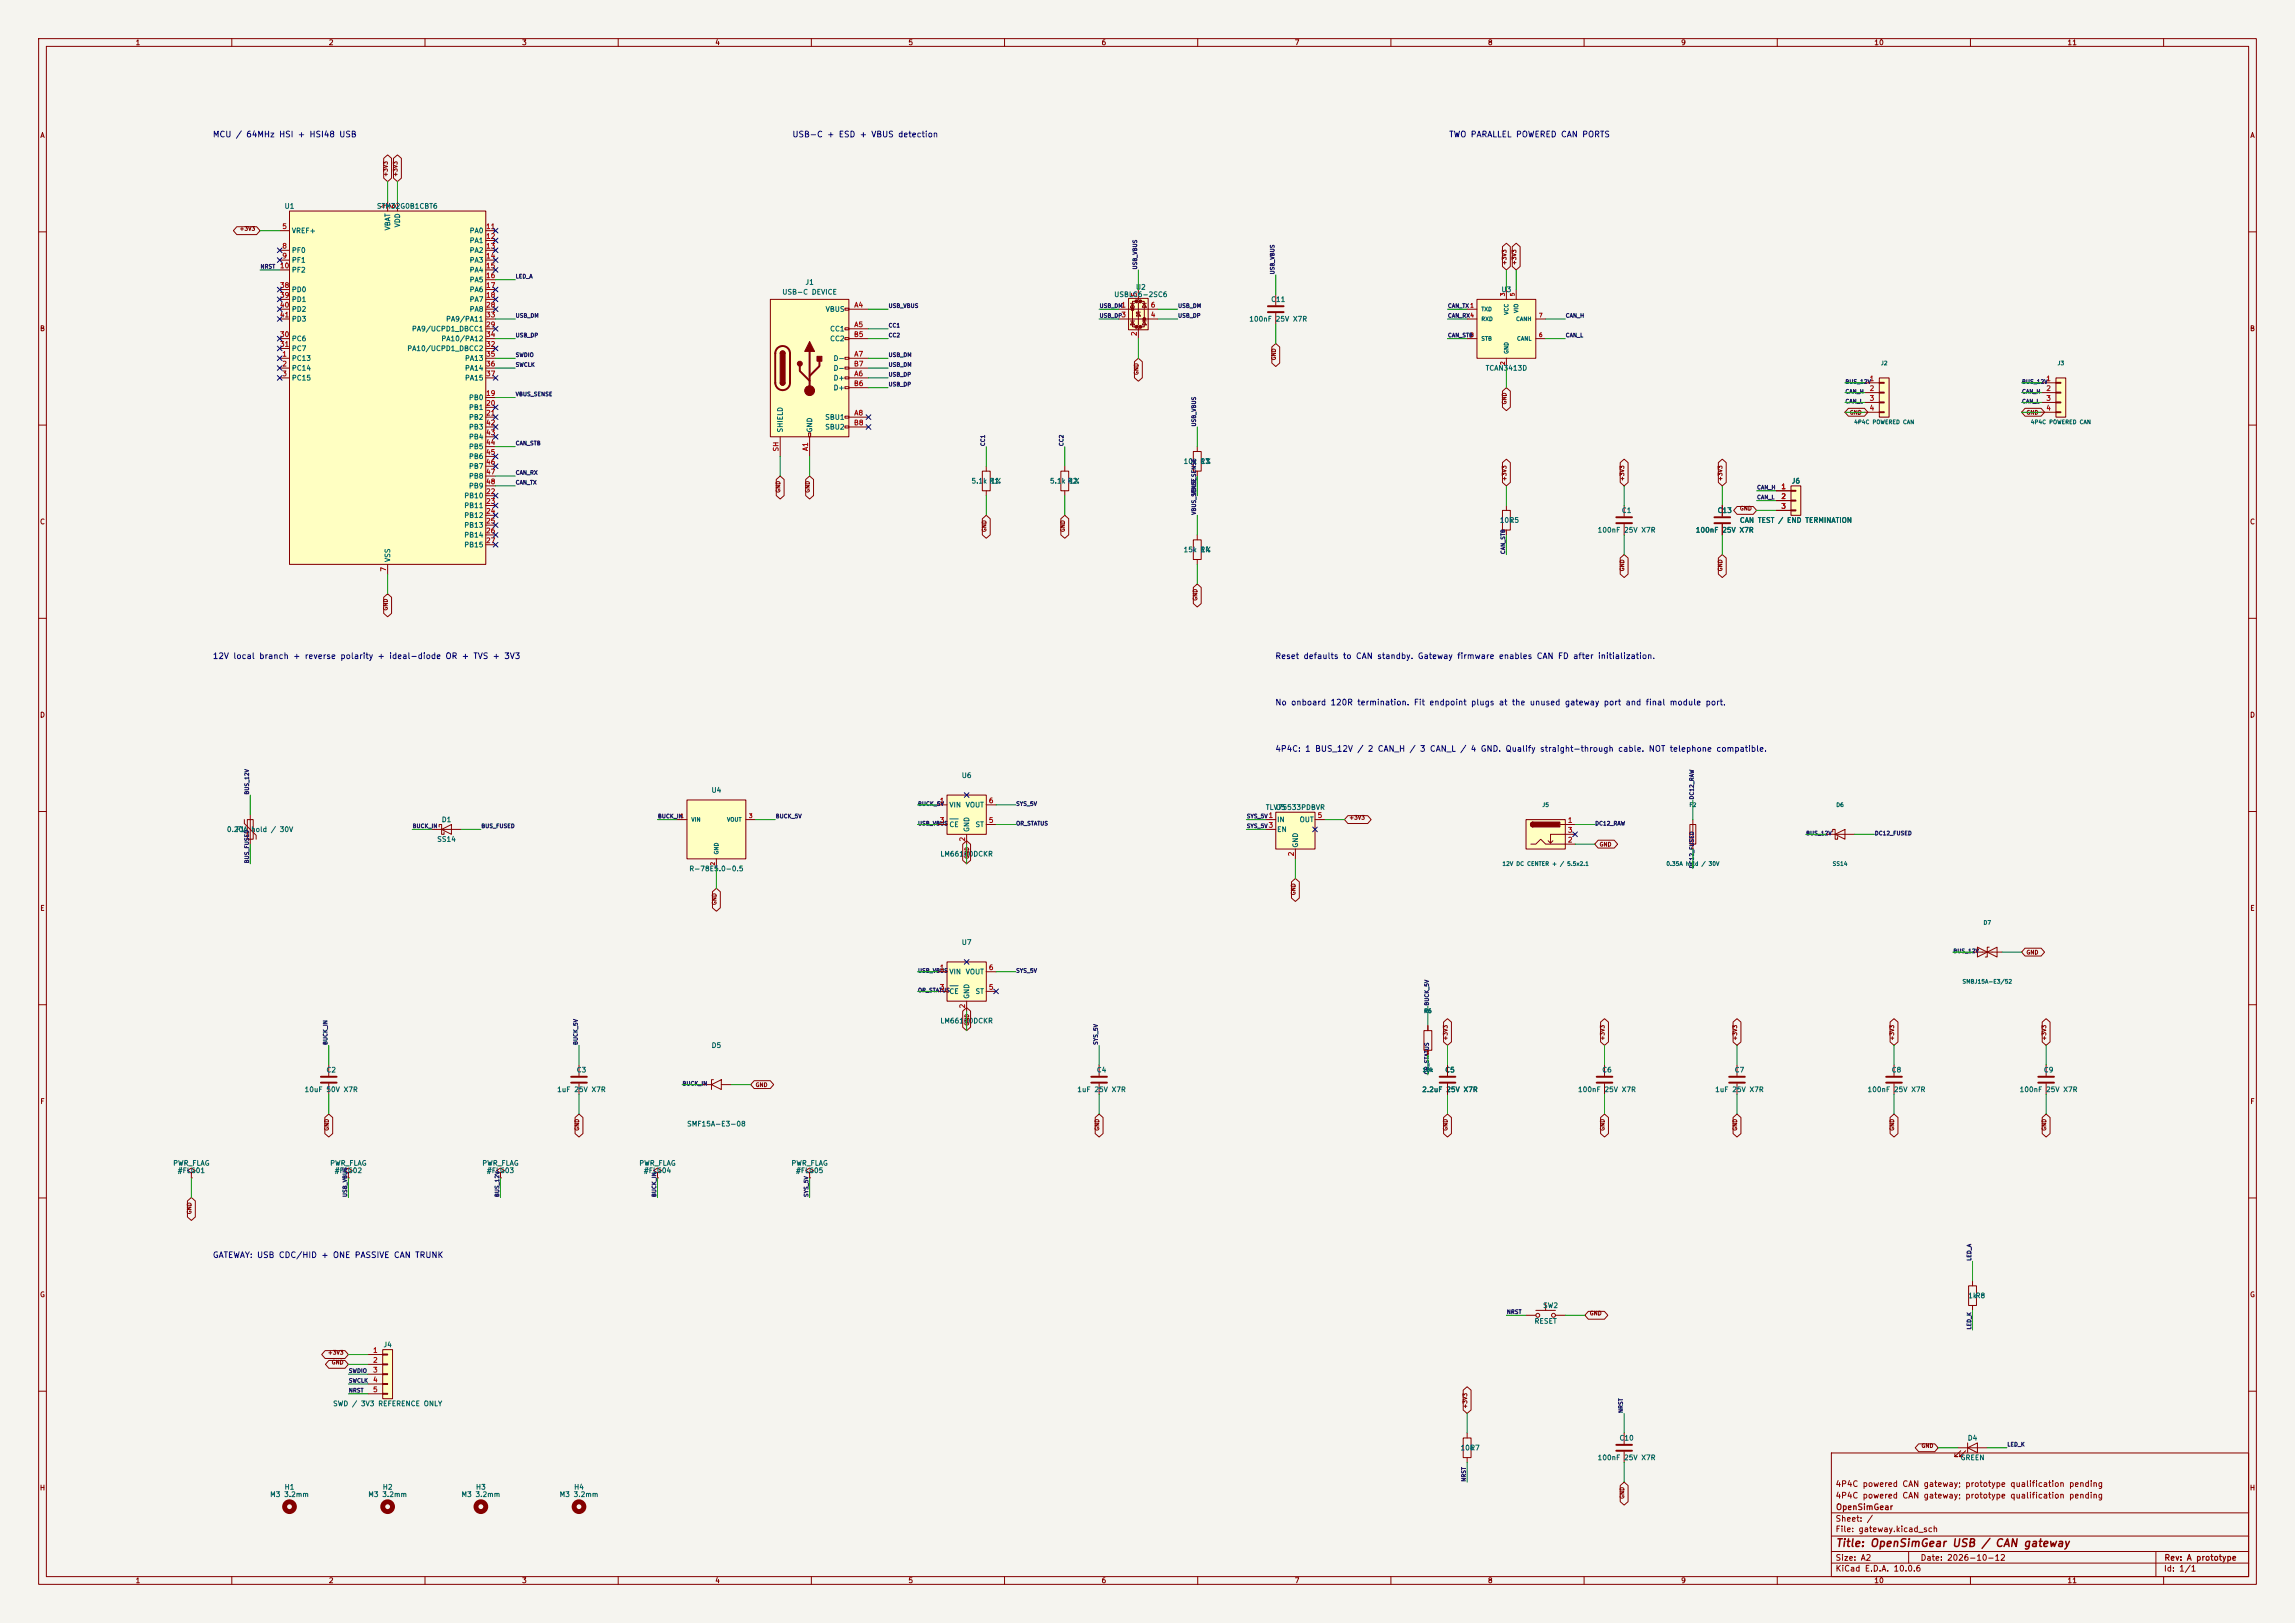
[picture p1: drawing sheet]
<svg xmlns="http://www.w3.org/2000/svg" width="594mm" height="420mm" viewBox="0 0 594 420" stroke-linecap="round" stroke-linejoin="round" font-family="sans-serif">
<defs><g id="words">
<text font-size="2" fill="#840000" x="475" y="400.8">Title: OpenSimGear USB / CAN gateway</text>
<g font-size="1.5" fill="#0000c2">
<text x="55" y="35.9">MCU / 64MHz HSI + HSI48 USB</text>
<text x="205" y="35.9">USB-C + ESD + VBUS detection</text>
<text x="375" y="35.9">TWO PARALLEL POWERED CAN PORTS</text>
<text x="55" y="170.9">12V local branch + reverse polarity + ideal-diode OR + TVS + 3V3</text>
<text x="330" y="170.9">Reset defaults to CAN standby. Gateway firmware enables CAN FD after initialization.</text>
<text x="330" y="182.9">No onboard 120R termination. Fit endpoint plugs at the unused gateway port and final module port.</text>
<text x="330" y="194.9">4P4C: 1 BUS_12V / 2 CAN_H / 3 CAN_L / 4 GND. Qualify straight-through cable. NOT telephone compatible.</text>
<text x="55" y="325.9">GATEWAY: USB CDC/HID + ONE PASSIVE CAN TRUNK</text>
</g>
<g font-size="1.5" fill="#840000">
<text x="475" y="388.1">4P4C powered CAN gateway; prototype qualification pending</text>
<text x="475" y="385.1">4P4C powered CAN gateway; prototype qualification pending</text>
<text x="475" y="394.1">Sheet: /</text>
<text x="475.1" y="391.1">OpenSimGear</text>
<text x="475" y="396.8">File: gateway.kicad_sch</text>
<text x="475" y="407">KiCad E.D.A. 10.0.6</text>
<text x="475" y="404.2">Size: A2</text>
<text x="497" y="404.2">Date: 2026-10-12</text>
<text x="560" y="407">Id: 1/1</text>
<text x="560.1" y="404.2">Rev: A prototype</text>
</g>
<g font-size="1.3" fill="#840000">
<text x="35" y="12">1</text>
<text x="85" y="12">2</text>
<text x="135" y="12">3</text>
<text x="185" y="12">4</text>
<text x="235" y="12">5</text>
<text x="285" y="12">6</text>
<text x="335" y="12">7</text>
<text x="385" y="12">8</text>
<text x="435" y="12">9</text>
<text x="485" y="12">10</text>
<text x="535" y="12">11</text>
<text x="10.3" y="36">A</text>
<text x="582.3" y="36">A</text>
<text x="10.2" y="86">B</text>
<text x="582.2" y="86">B</text>
<text x="10.2" y="136">C</text>
<text x="582.2" y="136">C</text>
<text x="10.2" y="186">D</text>
<text x="582.2" y="186">D</text>
<text x="10.3" y="236">E</text>
<text x="582.3" y="236">E</text>
<text x="10.3" y="286">F</text>
<text x="582.3" y="286">F</text>
<text x="10.2" y="336">G</text>
<text x="582.2" y="336">G</text>
<text x="10.2" y="386">H</text>
<text x="582.2" y="386">H</text>
<text x="35" y="410">1</text>
<text x="85" y="410">2</text>
<text x="135" y="410">3</text>
<text x="185" y="410">4</text>
<text x="235" y="410">5</text>
<text x="285" y="410">6</text>
<text x="335" y="410">7</text>
<text x="385" y="410">8</text>
<text x="435" y="410">9</text>
<text x="485" y="410">10</text>
<text x="535" y="410">11</text>
</g>
<g font-size="1.3" fill="#a90000">
<text x="72.9" y="59.6">5</text>
<text x="100.2" y="54.1" transform="rotate(-90 100.2 54.1)">4</text>
<text x="102.7" y="54.1" transform="rotate(-90 102.7 54.1)">6</text>
<text x="125.7" y="59.6">11</text>
<text x="72.9" y="64.6">8</text>
<text x="125.7" y="62.1">12</text>
<text x="125.7" y="64.6">13</text>
<text x="72.3" y="69.7">10</text>
<text x="72.9" y="67.2">9</text>
<text x="125.7" y="67.2">14</text>
<text x="125.7" y="69.7">15</text>
<text x="72.3" y="74.8">38</text>
<text x="72.3" y="77.3">39</text>
<text x="125.7" y="72.3">16</text>
<text x="125.7" y="74.8">17</text>
<text x="125.7" y="77.3">18</text>
<text x="294.5" y="76.9" transform="rotate(-90 294.5 76.9)">5</text>
<text x="72.3" y="79.9">40</text>
<text x="72.3" y="82.4">41</text>
<text x="125.7" y="79.9">28</text>
<text x="125.7" y="82.4">33</text>
<text x="221" y="79.9">A4</text>
<text x="290.1" y="79.9">1</text>
<text x="290.1" y="82.4">3</text>
<text x="297.7" y="82.4">4</text>
<text x="297.7" y="79.9">6</text>
<text x="72.3" y="87.5">30</text>
<text x="125.7" y="85">29</text>
<text x="125.7" y="87.5">34</text>
<text x="220.9" y="87.5">B5</text>
<text x="221" y="85">A5</text>
<text x="294.5" y="87.1" transform="rotate(-90 294.5 87.1)">2</text>
<text x="72.3" y="90">31</text>
<text x="72.9" y="92.6">1</text>
<text x="72.9" y="95.1">2</text>
<text x="125.7" y="90">32</text>
<text x="125.7" y="92.6">35</text>
<text x="125.7" y="95.1">36</text>
<text x="220.9" y="95.1">B7</text>
<text x="221" y="92.6">A7</text>
<text x="72.9" y="97.7">3</text>
<text x="125.7" y="97.7">37</text>
<text x="220.9" y="100.2">B6</text>
<text x="221" y="97.7">A6</text>
<text x="483.8" y="98.9">1</text>
<text x="483.8" y="101.5">2</text>
<text x="529.5" y="98.9">1</text>
<text x="529.5" y="101.5">2</text>
<text x="125.7" y="102.7">19</text>
<text x="125.7" y="105.3">20</text>
<text x="125.7" y="107.8">21</text>
<text x="221" y="107.8">A8</text>
<text x="483.8" y="104">3</text>
<text x="483.8" y="106.5">4</text>
<text x="529.5" y="104">3</text>
<text x="529.5" y="106.5">4</text>
<text x="125.7" y="110.4">42</text>
<text x="125.7" y="112.9">43</text>
<text x="220.9" y="110.4">B8</text>
<text x="125.7" y="115.4">44</text>
<text x="125.7" y="118">45</text>
<text x="201.8" y="117" transform="rotate(-90 201.8 117)">SH</text>
<text x="209.4" y="116.8" transform="rotate(-90 209.4 116.8)">A1</text>
<text x="125.7" y="120.5">46</text>
<text x="125.7" y="123.1">47</text>
<text x="125.7" y="125.6">48</text>
<text x="125.7" y="128.1">22</text>
<text x="125.7" y="130.7">23</text>
<text x="460.9" y="126.9">1</text>
<text x="460.9" y="129.4">2</text>
<text x="460.9" y="131.9">3</text>
<text x="125.7" y="133.2">24</text>
<text x="125.7" y="135.8">25</text>
<text x="125.7" y="138.3">26</text>
<text x="125.7" y="140.8">27</text>
<text x="100.2" y="148.1" transform="rotate(-90 100.2 148.1)">7</text>
<text x="243.1" y="208.1">1</text>
<text x="255.8" y="208.1">6</text>
<text x="243.1" y="213.2">3</text>
<text x="255.8" y="213.2">5</text>
<text x="328.2" y="212">1</text>
<text x="328.2" y="214.5">3</text>
<text x="340.9" y="212">5</text>
<text x="405.7" y="213.2">1</text>
<text x="405.7" y="215.8">3</text>
<text x="250.1" y="217.9" transform="rotate(-90 250.1 217.9)">2</text>
<text x="335.1" y="221.7" transform="rotate(-90 335.1 221.7)">2</text>
<text x="405.7" y="218.3">2</text>
<text x="243.1" y="251.3">1</text>
<text x="255.8" y="251.3">6</text>
<text x="243.1" y="256.4">3</text>
<text x="255.8" y="256.4">5</text>
<text x="250.1" y="261.1" transform="rotate(-90 250.1 261.1)">2</text>
<text x="96.4" y="350.4">1</text>
<text x="96.4" y="352.9">2</text>
<text x="96.4" y="355.5">3</text>
<text x="96.4" y="358">4</text>
<text x="96.4" y="360.5">5</text>
</g>
<g font-size="1.3" fill="#006464">
<text x="73.5" y="54.3">U1</text>
<text x="97.4" y="54.3">STM32G0B1CBT6</text>
<text x="101.3" y="59.8" transform="rotate(-90 101.3 59.8)">VBAT</text>
<text x="103.8" y="59" transform="rotate(-90 103.8 59)">VDD</text>
<text x="75.4" y="60.7">VREF+</text>
<text x="75.4" y="65.7">PF0</text>
<text x="121.4" y="60.7">PA0</text>
<text x="121.4" y="63.2">PA1</text>
<text x="121.4" y="65.7">PA2</text>
<text x="75.4" y="68.3">PF1</text>
<text x="75.4" y="70.8">PF2</text>
<text x="121.4" y="68.3">PA3</text>
<text x="121.4" y="70.8">PA4</text>
<text x="75.4" y="75.9">PD0</text>
<text x="121.4" y="73.4">PA5</text>
<text x="121.4" y="75.9">PA6</text>
<text x="202.3" y="76.5">USB-C DEVICE</text>
<text x="208.3" y="74">J1</text>
<text x="288.3" y="77.2">USBLC6-2SC6</text>
<text x="293.9" y="75.3">U2</text>
<text x="388.5" y="75.9">U3</text>
<text x="75.4" y="78.4">PD1</text>
<text x="75.4" y="81">PD2</text>
<text x="75.4" y="83.5">PD3</text>
<text x="115.3" y="83.5">PA9/PA11</text>
<text x="121.4" y="78.4">PA7</text>
<text x="121.4" y="81">PA8</text>
<text x="213.6" y="81">VBUS</text>
<text x="323.2" y="83.5">100nF 25V X7R</text>
<text x="328.9" y="78.4">C11</text>
<text x="75.4" y="88.6">PC6</text>
<text x="106.5" y="86.1">PA9/UCPD1_DBCC1</text>
<text x="114.1" y="88.6">PA10/PA12</text>
<text x="214.7" y="86.1">CC1</text>
<text x="214.7" y="88.6">CC2</text>
<text x="75.4" y="93.7">PC13</text>
<text x="75.4" y="91.1">PC7</text>
<text x="105.3" y="91.1">PA10/UCPD1_DBCC2</text>
<text x="120.2" y="93.7">PA13</text>
<text x="215.6" y="93.7">D-</text>
<text x="75.4" y="96.2">PC14</text>
<text x="75.4" y="98.8">PC15</text>
<text x="120.2" y="96.2">PA14</text>
<text x="120.2" y="98.8">PA15</text>
<text x="215.6" y="98.8">D+</text>
<text x="215.6" y="101.3">D+</text>
<text x="215.6" y="96.2">D-</text>
<text x="384.4" y="96.2">TCAN3413D</text>
<text x="121.2" y="103.8">PB0</text>
<text x="121.2" y="106.4">PB1</text>
<text x="121.2" y="108.9">PB2</text>
<text x="121.2" y="111.5">PB3</text>
<text x="121.2" y="114">PB4</text>
<text x="202.9" y="112" transform="rotate(-90 202.9 112)">SHIELD</text>
<text x="210.5" y="112" transform="rotate(-90 210.5 112)">GND</text>
<text x="213.4" y="108.9">SBU1</text>
<text x="213.4" y="111.5">SBU2</text>
<text x="121.2" y="116.5">PB5</text>
<text x="121.2" y="119.1">PB6</text>
<text x="121.2" y="121.6">PB7</text>
<text x="121.2" y="124.2">PB8</text>
<text x="251.3" y="125.4">5.1k R1</text>
<text x="256.3" y="125.4">1%</text>
<text x="271.6" y="125.4">5.1k R2</text>
<text x="276.6" y="125.4">1%</text>
<text x="306.2" y="120.3">10k R3</text>
<text x="310.6" y="120.3">1%</text>
<text x="463.6" y="125.4">J6</text>
<text x="120" y="129.2">PB10</text>
<text x="120" y="131.8">PB11</text>
<text x="121.2" y="126.7">PB9</text>
<text x="120" y="134.3">PB12</text>
<text x="120" y="136.9">PB13</text>
<text x="388" y="135.6">10k</text>
<text x="390.6" y="135.6">R5</text>
<text x="419.6" y="133">C1</text>
<text x="444.4" y="133">C13</text>
<text x="450.2" y="135.6">CAN TEST / END TERMINATION</text>
<text x="120" y="139.4">PB14</text>
<text x="120" y="141.9">PB15</text>
<text x="306.2" y="143.2">15k R4</text>
<text x="310.6" y="143.2">1%</text>
<text x="413.4" y="138.1">100nF 25V X7R</text>
<text x="438.8" y="138.1">100nF 25V X7R</text>
<text x="101.3" y="145.6" transform="rotate(-90 101.3 145.6)">VSS</text>
<text x="248.8" y="201.6">U6</text>
<text x="184" y="205.4">U4</text>
<text x="245.6" y="209.2">VIN</text>
<text x="249.8" y="209.2">VOUT</text>
<text x="327.5" y="209.9">TLV75533PDBVR</text>
<text x="330.1" y="209.9">U5</text>
<text x="58.6" y="215.6">0.20A</text>
<text x="61" y="215.6">F1</text>
<text x="64.9" y="215.6">hold / 30V</text>
<text x="114.2" y="213.1">D1</text>
<text x="245.6" y="214.3">CE</text>
<text x="251.2" y="215.4" transform="rotate(-90 251.2 215.4)">GND</text>
<text x="252.4" y="214.3">ST</text>
<text x="330.4" y="213.1">IN</text>
<text x="330.4" y="215.6">EN</text>
<text x="336.3" y="213.1">OUT</text>
<text x="113" y="218.1">SS14</text>
<text x="243.3" y="221.9">LM66100DCKR</text>
<text x="336.2" y="219.5" transform="rotate(-90 336.2 219.5)">GND</text>
<text x="178.3" y="225.8">R-78E5.0-0.5</text>
<text x="248.8" y="244.8">U7</text>
<text x="245.6" y="252.4">VIN</text>
<text x="245.6" y="257.5">CE</text>
<text x="249.8" y="252.4">VOUT</text>
<text x="252.4" y="257.5">ST</text>
<text x="251.2" y="258.6" transform="rotate(-90 251.2 258.6)">GND</text>
<text x="243.3" y="265.1">LM66100DCKR</text>
<text x="184.1" y="271.5">D5</text>
<text x="84.4" y="277.8">C2</text>
<text x="149.1" y="277.8">C3</text>
<text x="283.7" y="277.8">C4</text>
<text x="373.9" y="277.8">C5</text>
<text x="414.6" y="277.8">C6</text>
<text x="448.8" y="277.8">C7</text>
<text x="489.5" y="277.8">C8</text>
<text x="528.9" y="277.8">C9</text>
<text x="78.7" y="282.9">10uF 50V X7R</text>
<text x="144.1" y="282.9">1uF 25V X7R</text>
<text x="278.7" y="282.9">1uF 25V X7R</text>
<text x="368" y="282.9">2.2uF 25V X7R</text>
<text x="408.3" y="282.9">100nF 25V X7R</text>
<text x="443.8" y="282.9">1uF 25V X7R</text>
<text x="483.2" y="282.9">100nF 25V X7R</text>
<text x="522.6" y="282.9">100nF 25V X7R</text>
<text x="177.7" y="291.8">SMF15A-E3-08</text>
<text x="44.7" y="302">PWR_FLAG</text>
<text x="45.9" y="303.9">#FLG01</text>
<text x="85.3" y="302">PWR_FLAG</text>
<text x="86.5" y="303.9">#FLG02</text>
<text x="124.7" y="302">PWR_FLAG</text>
<text x="125.9" y="303.9">#FLG03</text>
<text x="165.3" y="302">PWR_FLAG</text>
<text x="166.5" y="303.9">#FLG04</text>
<text x="204.7" y="302">PWR_FLAG</text>
<text x="205.9" y="303.9">#FLG05</text>
<text x="399.3" y="338.8">SW2</text>
<text x="509.3" y="336.2">1kR8</text>
<text x="397.1" y="342.8">RESET</text>
<text x="99.1" y="348.9">J4</text>
<text x="86.1" y="364.2">SWD / 3V3 REFERENCE ONLY</text>
<text x="377.9" y="375.6">10k</text>
<text x="380.4" y="375.6">R7</text>
<text x="419" y="373.1">C10</text>
<text x="509.2" y="373.1">D4</text>
<text x="413.4" y="378.2">100nF 25V X7R</text>
<text x="507.3" y="378.2">GREEN</text>
<text x="69.8" y="387.7">M3 3.2mm</text>
<text x="73.5" y="385.8">H1</text>
<text x="95.2" y="387.7">M3 3.2mm</text>
<text x="98.9" y="385.8">H2</text>
<text x="119.3" y="387.7">M3 3.2mm</text>
<text x="123.1" y="385.8">H3</text>
<text x="144.7" y="387.7">M3 3.2mm</text>
<text x="148.5" y="385.8">H4</text>
</g>
<g font-size="1" fill="#840000">
<text x="100.6" y="45.8" transform="rotate(-90 100.6 45.8)">+3V3</text>
<text x="103.1" y="45.8" transform="rotate(-90 103.1 45.8)">+3V3</text>
<text x="61.9" y="59.9">+3V3</text>
<text x="390.1" y="68.7" transform="rotate(-90 390.1 68.7)">+3V3</text>
<text x="392.7" y="68.7" transform="rotate(-90 392.7 68.7)">+3V3</text>
<text x="330.4" y="93.3" transform="rotate(-90 330.4 93.3)">GND</text>
<text x="294.9" y="97.2" transform="rotate(-90 294.9 97.2)">GND</text>
<text x="390.1" y="104.8" transform="rotate(-90 390.1 104.8)">GND</text>
<text x="478.7" y="107.5">GND</text>
<text x="524.4" y="107.5">GND</text>
<text x="390.1" y="124.6" transform="rotate(-90 390.1 124.6)">+3V3</text>
<text x="420.6" y="124.6" transform="rotate(-90 420.6 124.6)">+3V3</text>
<text x="446" y="124.6" transform="rotate(-90 446 124.6)">+3V3</text>
<text x="202.2" y="127.6" transform="rotate(-90 202.2 127.6)">GND</text>
<text x="209.8" y="127.6" transform="rotate(-90 209.8 127.6)">GND</text>
<text x="255.5" y="137.8" transform="rotate(-90 255.5 137.8)">GND</text>
<text x="275.8" y="137.8" transform="rotate(-90 275.8 137.8)">GND</text>
<text x="450.2" y="132.3">GND</text>
<text x="420.6" y="148" transform="rotate(-90 420.6 148)">GND</text>
<text x="446" y="148" transform="rotate(-90 446 148)">GND</text>
<text x="310.1" y="155.6" transform="rotate(-90 310.1 155.6)">GND</text>
<text x="100.6" y="158.1" transform="rotate(-90 100.6 158.1)">GND</text>
<text x="349.1" y="212.3">+3V3</text>
<text x="413.9" y="219.3">GND</text>
<text x="251" y="222.4" transform="rotate(-90 251 222.4)">GND</text>
<text x="335.5" y="231.8" transform="rotate(-90 335.5 231.8)">GND</text>
<text x="185.7" y="234.3" transform="rotate(-90 185.7 234.3)">GND</text>
<text x="524.4" y="247.2">GND</text>
<text x="251" y="265.6" transform="rotate(-90 251 265.6)">GND</text>
<text x="374.9" y="269.4" transform="rotate(-90 374.9 269.4)">+3V3</text>
<text x="415.5" y="269.4" transform="rotate(-90 415.5 269.4)">+3V3</text>
<text x="449.8" y="269.4" transform="rotate(-90 449.8 269.4)">+3V3</text>
<text x="490.5" y="269.4" transform="rotate(-90 490.5 269.4)">+3V3</text>
<text x="529.8" y="269.4" transform="rotate(-90 529.8 269.4)">+3V3</text>
<text x="195.5" y="281.5">GND</text>
<text x="85.3" y="292.7" transform="rotate(-90 85.3 292.7)">GND</text>
<text x="150.1" y="292.7" transform="rotate(-90 150.1 292.7)">GND</text>
<text x="284.7" y="292.7" transform="rotate(-90 284.7 292.7)">GND</text>
<text x="374.9" y="292.7" transform="rotate(-90 374.9 292.7)">GND</text>
<text x="415.5" y="292.7" transform="rotate(-90 415.5 292.7)">GND</text>
<text x="449.8" y="292.7" transform="rotate(-90 449.8 292.7)">GND</text>
<text x="490.5" y="292.7" transform="rotate(-90 490.5 292.7)">GND</text>
<text x="529.8" y="292.7" transform="rotate(-90 529.8 292.7)">GND</text>
<text x="49.8" y="314.3" transform="rotate(-90 49.8 314.3)">GND</text>
<text x="411.4" y="340.6">GND</text>
<text x="84.8" y="350.8">+3V3</text>
<text x="85.7" y="353.3">GND</text>
<text x="380" y="364.6" transform="rotate(-90 380 364.6)">+3V3</text>
<text x="497.2" y="374.9">GND</text>
<text x="420.6" y="388" transform="rotate(-90 420.6 388)">GND</text>
</g>
<g font-size="1" fill="#0f0f0f">
<text x="67.3" y="69.7">NRST</text>
<text x="294.5" y="69.9" transform="rotate(-90 294.5 69.9)">USB_VBUS</text>
<text x="330.1" y="71.1" transform="rotate(-90 330.1 71.1)">USB_VBUS</text>
<text x="133.3" y="72.3">LED_A</text>
<text x="133.3" y="82.4">USB_DM</text>
<text x="229.9" y="79.9">USB_VBUS</text>
<text x="284.5" y="82.4">USB_DP</text>
<text x="284.5" y="79.9">USB_DM</text>
<text x="304.8" y="82.4">USB_DP</text>
<text x="304.8" y="79.9">USB_DM</text>
<text x="374.6" y="82.4">CAN_RX4</text>
<text x="374.6" y="79.9">CAN_TX1</text>
<text x="405.1" y="82.4">CAN_H</text>
<text x="133.3" y="87.5">USB_DP</text>
<text x="229.9" y="85">CC1</text>
<text x="229.9" y="87.5">CC2</text>
<text x="374.6" y="87.5">CAN_STB</text>
<text x="405.1" y="87.5">CAN_L</text>
<text x="133.3" y="95.1">SWCLK</text>
<text x="133.3" y="92.6">SWDIO</text>
<text x="229.9" y="92.6">USB_DM</text>
<text x="229.9" y="95.1">USB_DM</text>
<text x="229.9" y="100.2">USB_DP</text>
<text x="229.9" y="97.7">USB_DP</text>
<text x="477.5" y="99.5">BUS_12V</text>
<text x="523.2" y="99.5">BUS_12V</text>
<text x="133.3" y="102.8">VBUS_SENSE</text>
<text x="477.5" y="104.6">CAN_L</text>
<text x="477.5" y="102.1">CAN_H</text>
<text x="523.2" y="102.1">CAN_H</text>
<text x="523.2" y="104.6">CAN_L</text>
<text x="309.8" y="110.5" transform="rotate(-90 309.8 110.5)">USB_VBUS</text>
<text x="133.3" y="115.5">CAN_STB</text>
<text x="255.2" y="115.6" transform="rotate(-90 255.2 115.6)">CC1</text>
<text x="275.5" y="115.6" transform="rotate(-90 275.5 115.6)">CC2</text>
<text x="133.3" y="125.6">CAN_TX</text>
<text x="133.3" y="123.1">CAN_RX</text>
<text x="309.8" y="128.3" transform="rotate(-90 309.8 128.3)">VBUS_SENSE</text>
<text x="454.7" y="126.9">CAN_H</text>
<text x="454.7" y="129.4">CAN_L</text>
<text x="309.8" y="133.4" transform="rotate(-90 309.8 133.4)">VBUS_SENSE</text>
<text x="389.8" y="143.5" transform="rotate(-90 389.8 143.5)">CAN_STB</text>
<text x="64.7" y="205.7" transform="rotate(-90 64.7 205.7)">BUS_12V</text>
<text x="237.5" y="208.8">BUCK_5V</text>
<text x="262.9" y="208.8">SYS_5V</text>
<text x="438.6" y="207" transform="rotate(-90 438.6 207)">DC12_RAW</text>
<text x="106.7" y="214.5">BUCK_IN</text>
<text x="124.5" y="214.5">BUS_FUSED</text>
<text x="170.2" y="212">BUCK_IN</text>
<text x="200.7" y="212">BUCK_5V</text>
<text x="237.5" y="213.8">USB_VBUS</text>
<text x="262.9" y="213.8">OR_STATUS</text>
<text x="322.6" y="212">SYS_5V</text>
<text x="322.6" y="214.5">SYS_5V</text>
<text x="412.7" y="213.8">DC12_RAW</text>
<text x="467.4" y="216.4">BUS_12V</text>
<text x="485.1" y="216.4">DC12_FUSED</text>
<text x="64.7" y="223.5" transform="rotate(-90 64.7 223.5)">BUS_FUSED</text>
<text x="438.6" y="224.8" transform="rotate(-90 438.6 224.8)">DC12_FUSED</text>
<text x="237.5" y="251.9">USB_VBUS</text>
<text x="262.9" y="251.9">SYS_5V</text>
<text x="505.5" y="246.9">BUS_12V</text>
<text x="237.5" y="257">OR_STATUS</text>
<text x="370.1" y="260.4" transform="rotate(-90 370.1 260.4)">BUCK_5V</text>
<text x="85" y="270.5" transform="rotate(-90 85 270.5)">BUCK_IN</text>
<text x="149.8" y="270.5" transform="rotate(-90 149.8 270.5)">BUCK_5V</text>
<text x="284.4" y="270.5" transform="rotate(-90 284.4 270.5)">SYS_5V</text>
<text x="176.5" y="281.2">BUCK_IN</text>
<text x="370.1" y="278.1" transform="rotate(-90 370.1 278.1)">OR_STATUS</text>
<text x="90.1" y="309.9" transform="rotate(-90 90.1 309.9)">USB_VBUS</text>
<text x="129.4" y="309.9" transform="rotate(-90 129.4 309.9)">BUS_12V</text>
<text x="170.1" y="309.9" transform="rotate(-90 170.1 309.9)">BUCK_IN</text>
<text x="209.4" y="309.9" transform="rotate(-90 209.4 309.9)">SYS_5V</text>
<text x="510.4" y="326.4" transform="rotate(-90 510.4 326.4)">LED_A</text>
<text x="389.9" y="340.3">NRST</text>
<text x="510.4" y="344.2" transform="rotate(-90 510.4 344.2)">LED_K</text>
<text x="90.2" y="358">SWCLK</text>
<text x="90.2" y="355.5">SWDIO</text>
<text x="90.2" y="360.6">NRST</text>
<text x="420.3" y="365.8" transform="rotate(-90 420.3 365.8)">NRST</text>
<text x="519.4" y="374.5">LED_K</text>
<text x="379.6" y="383.5" transform="rotate(-90 379.6 383.5)">NRST</text>
</g>
<g font-size="1" fill="#a90000">
<text x="389.7" y="76.8" transform="rotate(-90 389.7 76.8)">3</text>
<text x="392.2" y="76.8" transform="rotate(-90 392.2 76.8)">5</text>
<text x="398.2" y="82.4">7</text>
<text x="380.4" y="87.4">8</text>
<text x="398.2" y="87.4">6</text>
<text x="389.7" y="94.6" transform="rotate(-90 389.7 94.6)">2</text>
<text x="175.9" y="211.9">1</text>
<text x="193.7" y="211.9">3</text>
<text x="185.2" y="224.1" transform="rotate(-90 185.2 224.1)">2</text>
</g>
<g font-size="1" fill="#006464">
<text x="383.3" y="80.8">TXD</text>
<text x="383.3" y="83.3">RXD</text>
<text x="390.7" y="81.6" transform="rotate(-90 390.7 81.6)">VCC</text>
<text x="392.3" y="83.3">CANH</text>
<text x="393.2" y="81.1" transform="rotate(-90 393.2 81.1)">VIO</text>
<text x="383.3" y="88.4">STB</text>
<text x="392.5" y="88.4">CANL</text>
<text x="390.7" y="91.7" transform="rotate(-90 390.7 91.7)">GND</text>
<text x="486.7" y="94.7">J2</text>
<text x="532.4" y="94.7">J3</text>
<text x="479.8" y="110">4P4C POWERED CAN</text>
<text x="525.5" y="110">4P4C POWERED CAN</text>
<text x="399.1" y="209">J5</text>
<text x="437.1" y="209">F2</text>
<text x="475.2" y="209">D6</text>
<text x="178.8" y="212.9">VIN</text>
<text x="188" y="212.9">VOUT</text>
<text x="186.2" y="221.2" transform="rotate(-90 186.2 221.2)">GND</text>
<text x="388.7" y="224.3">12V DC CENTER + / 5.5x2.1</text>
<text x="431.2" y="224.3">0.35A hold / 30V</text>
<text x="474.2" y="224.3">SS14</text>
<text x="513.3" y="239.5">D7</text>
<text x="507.8" y="254.8">SMBJ15A-E3/52</text>
<text x="368.5" y="262.4">R6</text>
<text x="368.1" y="277.6">10k</text>
</g>
</g></defs>
<path d="M0 0h594v420h-594z" fill="#f5f4ef" stroke="#f5f4ef" stroke-width=".26"/>
<g fill="none" stroke="#840000" stroke-width=".26">
<path d="M10 10h574v400h-574zM12 12h570v396h-570zM60 10v2M110 10v2M160 10v2M210 10v2M260 10v2M310 10v2M360 10v2M410 10v2M460 10v2M510 10v2"/>
<path d="M560 10v2M10 60h2M582 60h2M10 110h2M582 110h2M10 160h2M582 160h2M10 210h2M582 210h2M10 260h2M582 260h2M10 310h2"/>
<path d="M582 310h2M10 360h2M474 376h108v32h-108zM582 360h2M474 397.5h108M474 391.5h108M60 408v2M110 408v2M160 408v2M210 408v2M260 408v2M310 408v2"/>
<path d="M360 408v2M410 408v2M460 408v2M474 404.5h108M474 401.5h108M494 401.5v3M510 408v2M558 401.5v6.5M560 408v2"/>
</g>
<path d="M199.4 77.5h20.3v35.5h-20.3z" fill="#ffffc2"/>
<g fill="none" stroke="#840000" stroke-width=".26">
<path d="M199.4 77.5h20.3v35.5h-20.3zM218.7 79.8h1v.5h-1zM201.9 91.4l.2-.4 .5-.2 .4 .2 .2 .4M201.9 99.1l.2 .4 .5 .2 .4-.2 .2-.4M218.7 84.8h1v.5h-1zM218.7 87.4h1v.5h-1zM218.7 92.5h1v.5h-1zM218.7 95h1v.5h-1zM218.7 97.5h1v.5h-1zM219.7 80h5.1M219.7 85.1h5.1M219.7 97.8h5.1"/>
<path d="M219.7 92.7h5.1M219.7 87.6h5.1M219.7 95.3h5.1M201.9 113v5.1M209.3 112h.5v1h-.5zM209.5 113v5.1M218.7 100.1h1v.5h-1zM218.7 107.7h1v.5h-1zM218.7 110.2h1v.5h-1zM219.7 108h5.1M219.7 100.3h5.1M219.7 110.5h5.1"/>
<path d="M284.5 275.6v2.8M449.6 275.6v2.8M490.2 275.6v2.8M284.5 280.4v2.8M449.6 280.4v2.8M490.2 280.4v2.8M209.5 303.5l1.1-.6-1.1-.6-1 .6 1 .6v1.3M209.5 304.8h.1"/>
</g>
<path d="M201.2 90.1a1.9 1.9 0 0 1 2.1-.4 1.9 1.9 0 0 1 1.2 1.7v7.7a1.91 1.91 0 0 1-1.9 1.9 1.91 1.91 0 0 1-1.9-1.9v-7.8zM207 94.7v1.3l2.5 2.6M209.5 90.9v10.2M212.1 93.5v1.2l-2.6 2.6M282.4 278.6h4.1M447.5 278.6h4.1M488.2 278.6h4.1M282.4 280.2h4.1M447.5 280.2h4.1M488.2 280.2h4.1" fill="none" stroke="#840000" stroke-width=".51"/>
<g fill="#840000" stroke="#840000" stroke-width=".26">
<path d="M201.9 91.4h1.3v7.7h-1.3z"/>
<path d="M202.1 91l.7-.1 .4 .5h-1.3z"/>
<path d="M201.9 99.1h1.3l-.2 .4-.4 .2-.5-.2z"/>
<path d="M209.5 88.4l1.3 2.5h-2.5z"/>
<path d="M211.5 92.2h1.2v1.3h-1.2z"/>
<circle cx="207" cy="94.1" r=".63"/>
<circle cx="209.6" cy="101.1" r="1.27"/>
</g>
<path d="M177.8 207h15.2v15.3h-15.2z" fill="#ffffc2"/>
<path d="M175.3 212.1h2.5M177.8 207h15.2v15.3h-15.2zM193 212.1h2.6M185.4 222.3v2.5" fill="none" stroke="#840000" stroke-width=".26"/>
<path d="M245.1 248.9h10.2v10.2h-10.2z" fill="#ffffc2"/>
<g fill="none" stroke="#840000" stroke-width=".26">
<path d="M242.6 251.5h2.5M242.6 256.5h2.5M245.1 248.9h10.2v10.2h-10.2zM250.2 259.1v2.5M255.3 251.5h2.5M255.3 256.5h2.5M368.6 266.7h2v5.1h-2zM369.6 265.4v1.3M369.6 271.8v1.3M374.6 275.6v2.8M415.3 275.6v2.8M529.6 275.6v2.8"/>
<path d="M374.6 280.4v2.8M415.3 280.4v2.8M529.6 280.4v2.8"/>
</g>
<path d="M245.8 255.1h2.2" fill="none" stroke="#006464" stroke-width=".26"/>
<path d="M372.6 278.6h4.1M413.3 278.6h4M527.6 278.6h4M372.6 280.2h4.1M413.3 280.2h4M527.6 280.2h4" fill="none" stroke="#840000" stroke-width=".51"/>
<path d="M330.2 210.2h10.2v9.5h-10.2z" fill="#ffffc2"/>
<path d="M327.7 212.1h2.5M327.7 214.6h2.5M330.2 210.2h10.2v9.5h-10.2zM335.3 219.7v2.6M340.4 212.1h2.5" fill="none" stroke="#840000" stroke-width=".26"/>
<path d="M382.3 77.5h15.2v15.2h-15.2z" fill="#ffffc2"/>
<path d="M382.3 77.5h15.2v15.2h-15.2zM389.9 74.9v2.6M392.4 74.9v2.6M379.7 80h2.6M379.7 82.6h2.6M379.7 87.6h2.6M389.9 92.7v2.6M397.5 82.6h2.5M397.5 87.6h2.5" fill="none" stroke="#840000" stroke-width=".26"/>
<path d="M74.9 54.6h50.8v91.5h-50.8z" fill="#ffffc2"/>
<g fill="none" stroke="#840000" stroke-width=".26">
<path d="M72.4 59.7h2.5M74.9 54.6h50.8v91.5h-50.8zM100.3 52.1v2.5M102.9 52.1v2.5M125.7 59.7h2.6M72.4 64.8h2.5M72.4 67.3h2.5M72.4 69.9h2.5M72.4 74.9h2.5M72.4 77.5h2.5M125.7 64.8h2.6M125.7 67.3h2.6"/>
<path d="M125.7 69.9h2.6M125.7 62.2h2.6M125.7 72.4h2.6M125.7 74.9h2.6M125.7 77.5h2.6M330.2 76.2v2.8M72.4 92.7h2.5M72.4 95.3h2.5M72.4 97.8h2.5M72.4 80h2.5M72.4 87.6h2.5M72.4 90.2h2.5"/>
<path d="M72.4 82.6h2.5M125.7 92.7h2.6M125.7 95.3h2.6M125.7 97.8h2.6M125.7 80h2.6M125.7 85.1h2.6M125.7 87.6h2.6M125.7 90.2h2.6M125.7 82.6h2.6M330.2 81v2.8M125.7 102.9h2.6M125.7 105.4h2.6"/>
<path d="M125.7 108h2.6M125.7 110.5h2.6M125.7 113h2.6M125.7 115.6h2.6M125.7 118.1h2.6M125.7 128.3h2.6M125.7 130.8h2.6M125.7 133.4h2.6M125.7 135.9h2.6M125.7 138.4h2.6M125.7 120.7h2.6M125.7 123.2h2.6"/>
<path d="M125.7 125.7h2.6M100.3 146.1v2.5M125.7 141h2.6M510.5 246.4h7.7M511.8 245.1v2.6l5.1-2.6v2.6zM514.9 245.1h-.6v2.6h-.5"/>
</g>
<path d="M328.2 79.2h4M328.2 80.8h4" fill="none" stroke="#840000" stroke-width=".51"/>
<path d="M292.1 77.2h5.1v8.1h-5.1z" fill="#ffffc2"/>
<g fill="#840000" stroke="#840000" stroke-width=".51">
<circle cx="293.1" cy="80" r=".25"/>
<circle cx="294.1" cy="78" r=".25"/>
<circle cx="294.1" cy="84.6" r=".25"/>
<circle cx="295.1" cy="78" r=".25"/>
<circle cx="295.1" cy="84.6" r=".25"/>
<circle cx="296.2" cy="82.5" r=".25"/>
</g>
<g fill="none" stroke="#840000" stroke-width=".26">
<path d="M292.1 77.2h5.1v8.1h-5.1zM292.6 78.5h1M293.1 78.5l.5 1h-1zM294.1 78h-1v6.6h1M294.6 74.9v2.6l-.5 .5h1l-.5 .5v5.6l-.5 .5h1l-.5 .5v2.5M295.1 78h1.1v6.6h-1.1M295.7 78.5h1M296.2 78.5l.5 1h-1zM289.6 80h10.1M289.6 82.6h10.1M292.6 83.1h1M293.1 83.1l.5 1h-1z"/>
<path d="M294.6 80.8l.5 1h-1zM295.1 80.8h-1v.4M295.7 83.1h1M296.2 83.1l.5 1h-1zM388.9 132.1h2v5.1h-2zM389.9 130.8v1.3M389.9 137.2v1.2M63.2 212.1v1l3.1 3.1v1M64 212.1h1.5v5.1h-1.5zM64.8 210.8v7.6M111.8 214.6h7.6M113.7 214v-.6h.6v2.5h.6v-.6"/>
<path d="M114.3 214.6l2.5-1.2v2.5z"/>
</g>
<path d="M532.1 97.8h2.6v10.2h-2.6z" fill="#ffffc2"/>
<g fill="none" stroke="#840000" stroke-width=".26">
<path d="M528.3 99.1h3.8M532.1 97.8h2.6v10.2h-2.6zM532.1 98.9h1.3v.3h-1.3zM308.9 116.8h2v5.1h-2zM309.9 115.6v1.2M528.3 101.6h3.8M528.3 104.1h3.8M528.3 106.7h3.8M532.1 101.5h1.3v.2h-1.3zM532.1 104h1.3v.3h-1.3zM532.1 106.6h1.3v.2h-1.3zM308.9 139.7h2v5.1h-2z"/>
<path d="M309.9 121.9v1.3M309.9 138.4v1.3M309.9 144.8v1.3M49.5 303.5l1-.6-1-.6-1 .6 1 .6v1.3M49.5 304.8h.1M509.5 332.7h2.1v5.1h-2.1zM510.5 331.5v1.2M510.5 337.8v1.3M506.7 374.7h7.6M507.5 375.4l-1.5 1.5h.7h-.7v-.7M508.8 375.4l-1.6 1.5h.8h-.8v-.7M509.3 374.7l2.5-1.3v2.5z"/>
<path d="M509.3 373.4v2.5"/>
</g>
<path d="M486.4 97.8h2.5v10.2h-2.5z" fill="#ffffc2"/>
<g fill="none" stroke="#840000" stroke-width=".26">
<path d="M482.6 99.1h3.8M486.4 97.8h2.5v10.2h-2.5zM486.4 98.9h1.3v.3h-1.3zM482.6 101.6h3.8M482.6 104.1h3.8M482.6 106.7h3.8M486.4 101.5h1.3v.2h-1.3zM486.4 104h1.3v.3h-1.3zM486.4 106.6h1.3v.2h-1.3zM90.2 303.5l1-.6-1-.6-1 .6 1 .6v1.3M90.2 304.8h.1M397.5 339.1h5.1"/>
<path d="M400 337.3v1.8M395 340.4h2.5M402.6 340.4h2.5M378.7 372.1h2v5.1h-2zM379.7 370.8v1.3M379.7 377.2v1.3M420.4 370.8v2.8M420.4 375.7v2.8"/>
<circle cx="398" cy="340.4" r=".51"/>
<circle cx="402.1" cy="340.4" r=".51"/>
</g>
<g fill="none" stroke="#840000" stroke-width="1.3">
<circle cx="100.3" cy="389.9" r="1.27"/>
<circle cx="124.5" cy="389.9" r="1.27"/>
<circle cx="149.9" cy="389.9" r="1.27"/>
</g>
<path d="M418.3 373.9h4.1M418.3 375.4h4.1" fill="none" stroke="#840000" stroke-width=".51"/>
<path d="M245.1 205.7h10.2v10.2h-10.2z" fill="#ffffc2"/>
<g fill="none" stroke="#840000" stroke-width=".26">
<path d="M445.8 130.8v2.8M445.8 135.6v2.8M242.6 208.3h2.5M242.6 213.4h2.5M245.1 205.7h10.2v10.2h-10.2zM250.2 215.9v2.5M255.3 208.3h2.5M255.3 213.4h2.5M437.4 213.4h1.5v5h-1.5zM438.1 212.1v7.6M85.1 275.6v2.8M149.9 275.6v2.8"/>
<path d="M184.7 279.4h-.6v2.5M85.1 280.4v2.8M149.9 280.4v2.8M181.6 280.7h2.5M184.1 280.7l2.6-1.3v2.5zM186.7 280.7h2.5M129.5 303.5l1.1-.6-1.1-.6-1 .6 1 .6v1.3M129.5 304.8h.1M170.2 303.5l1-.6-1-.6-1 .6 1 .6v1.3M170.2 304.8h.1"/>
</g>
<path d="M245.8 211.9h2.2" fill="none" stroke="#006464" stroke-width=".26"/>
<path d="M443.7 133.9h4.1M443.7 135.4h4.1M83.1 278.6h4M147.8 278.6h4.1M83.1 280.2h4M147.8 280.2h4.1" fill="none" stroke="#840000" stroke-width=".51"/>
<path d="M463.5 125.7h2.6v7.7h-2.6z" fill="#ffffc2"/>
<path d="M459.7 127h3.8M459.7 129.5h3.8M459.7 132.1h3.8M463.5 125.7h2.6v7.7h-2.6zM463.5 126.9h1.3v.2h-1.3zM463.5 129.4h1.3v.3h-1.3zM463.5 132h1.3v.2h-1.3z" fill="none" stroke="#840000" stroke-width=".26"/>
<circle cx="74.9" cy="389.9" r="1.27" fill="none" stroke="#840000" stroke-width="1.3"/>
<path d="M99.1 349.3h2.5v12.7h-2.5z" fill="#ffffc2"/>
<g fill="none" stroke="#840000" stroke-width=".26">
<path d="M274.6 121.9h2v5.1h-2zM275.6 120.7v1.2M275.6 127v1.3M420.4 130.8v2.8M420.4 135.6v2.8M472.4 215.9h7.7M474.3 215.3v-.7h.7v2.6h.6v-.7M475 215.9l2.5-1.3v2.6zM95.2 350.5h3.9M95.2 353.1h3.9M95.2 355.6h3.9M95.2 358.1h3.9"/>
<path d="M99.1 349.3h2.5v12.7h-2.5zM99.1 350.4h1.2v.2h-1.2zM99.1 352.9h1.2v.3h-1.2zM99.1 355.5h1.2v.2h-1.2zM99.1 358h1.2v.3h-1.2zM95.2 360.7h3.9M99.1 360.6h1.2v.2h-1.2z"/>
</g>
<path d="M418.3 133.9h4.1M418.3 135.4h4.1" fill="none" stroke="#840000" stroke-width=".51"/>
<path d="M395 212.1h10.1v7.6h-10.1z" fill="#ffffc2"/>
<g fill="none" stroke="#840000" stroke-width=".26">
<path d="M61.3 58.7h5.1l.9 1-.9 1h-5.1l-.9-1zM99.3 41l1-.9 1 .9v5.1l-1 .9-1-.9zM101.9 41l1-.9 1 .9v5.1l-1 .9-1-.9zM388.9 63.8l1-.9 1 .9v5.2l-1 .9-1-.9zM391.4 63.8l1-.9 1 .9v5.2l-1 .9-1-.9zM293.6 93.6l1-.9 1.1 .9v4.2l-1.1 .9-1-.9zM329.2 89.8l1-.9 1 .9v4.2l-1 .8-1-.8zM388.9 101.2l1-.9 1 .9v4.2l-1 .9-1-.9zM388.9 119.7l1-.9 1 .9v5.1l-1 .9-1-.9zM419.4 119.7l1-.9 1 .9v5.1l-1 .9-1-.9zM444.8 119.7l1-.9 1 .9v5.1l-1 .9-1-.9zM478.4 105.7h4.2l.9 1-.9 1h-4.2l-.9-1z"/>
<path d="M524.1 105.7h4.2l.9 1-.9 1h-4.2l-.9-1zM200.9 124.1l1-.9 1 .9v4.1l-1 .9-1-.9zM208.5 124.1l1-.9 1.1 .9v4.1l-1.1 .9-1-.9zM254.3 134.2l1-.8 1 .8v4.2l-1 .9-1-.9zM254.3 121.9h2v5.1h-2zM255.3 120.7v1.2M255.3 127v1.3M274.6 134.2l1-.8 1 .8v4.2l-1 .9-1-.9zM445.8 130.8v2.8M445.8 135.6v2.8M449.6 131.1h4.2l.9 1-.9 1h-4.2l-.9-1zM459.7 127h3.8"/>
<path d="M459.7 129.5h3.8M459.7 132.1h3.8M99.3 154.6l1-.9 1 .9v4.1l-1 .9-1-.9zM308.9 152l1-.9 1 .9v4.2l-1 .9-1-.9zM419.4 144.4l1-.9 1 .9v4.2l-1 .9-1-.9zM444.8 144.4l1-.9 1 .9v4.2l-1 .9-1-.9zM249.2 218.5l1-.9 1 .9v4.1l-1 .9-1-.9zM348.9 211.1h5.1l.9 1-.9 1h-5.1l-.9-1zM395 212.1h10.1v7.6h-10.1zM396.2 218.4h1.3l1.3-1.2 1.2 1.2h7.7M396.7 212.7l-.4 .2-.2 .5 .2 .4 .4 .2M402 217.6l-.7 .6"/>
<path d="M403.9 213.4h3.8M407.7 215.9h-6.4v2.3l-.6-.6M413.6 217.4h4.2l.9 1-.9 1.1h-4.2l-.9-1.1zM184.4 230.8l1-.9 1 .9v4.1l-1 .9-1-.9zM334.3 228.2l1-.9 1 .9v4.2l-1 .9-1-.9zM524.1 245.4h4.2l.9 1-.9 1h-4.2l-.9-1zM195.2 279.7h4.2l.9 1-.9 1h-4.2l-.9-1zM249.2 261.6l1-.8 1 .8v4.2l-1 .9-1-.9zM369.6 265.4v1.3M369.6 271.8v1.3M373.6 264.5l1-.9 1.1 .9v5.1l-1.1 .9-1-.9zM374.6 275.6v2.8"/>
<path d="M414.3 264.5l1-.9 1 .9v5.1l-1 .9-1-.9zM448.6 264.5l1-.9 1 .9v5.1l-1 .9-1-.9zM489.2 264.5l1-.9 1 .9v5.1l-1 .9-1-.9zM528.6 264.5l1-.9 1 .9v5.1l-1 .9-1-.9zM84.1 289.2l1-.9 1 .9v4.1l-1 .9-1-.9zM148.8 289.2l1.1-.9 1 .9v4.1l-1 .9-1.1-.9zM283.5 289.2l1-.9 1 .9v4.1l-1 .9-1-.9zM373.6 289.2l1-.9 1.1 .9v4.1l-1.1 .9-1-.9zM374.6 280.4v2.8M414.3 289.2l1-.9 1 .9v4.1l-1 .9-1-.9zM448.6 289.2l1-.9 1 .9v4.1l-1 .9-1-.9zM489.2 289.2l1-.9 1 .9v4.1l-1 .9-1-.9z"/>
<path d="M528.6 289.2l1-.9 1 .9v4.1l-1 .9-1-.9zM48.5 310.8l1-.9 1 .9v4.1l-1 .9-1-.9zM411.1 339.3h4.2l.9 1.1-.9 1h-4.2l-.9-1zM84.1 349.5h5.2l.9 1-.9 1h-5.2l-.8-1zM85.1 352h4.2l.9 1.1-.9 1h-4.2l-.9-1zM378.7 359.7l1-.8 1 .8v5.2l-1 .9-1-.9zM496.6 373.6h4.2l.8 1.1-.8 1h-4.2l-.9-1zM419.4 384.4l1-.9 1 .9v4.2l-1 .9-1-.9z"/>
</g>
<g fill="#840000" stroke="#840000" stroke-width=".26">
<path d="M396.3 212.9l.4-.2v1.3l-.5-.4z"/>
<path d="M396.7 212.7h7v1.3h-7z"/>
</g>
<g fill="none" stroke="#009600" stroke-width=".26">
<path d="M67.3 59.7h5.1M100.3 47v5.1M102.9 47v5.1M67.3 69.9h5.1M128.3 72.4h5M294.6 69.9v5M330.2 71.1v5.1M389.9 69.9v5M392.4 69.9v5M128.3 95.3h5M128.3 87.6h5M128.3 82.6h5"/>
<path d="M128.3 92.7h5M224.8 95.3h5.1M224.8 87.6h5.1M224.8 80h5.1M224.8 92.7h5.1M224.8 85.1h5.1M224.8 97.8h5.1M284.5 80h5.1M284.5 82.6h5.1M294.6 87.6v5.1M299.7 80h5.1M299.7 82.6h5.1"/>
<path d="M330.2 83.8v5.1M374.6 87.6h5.1M374.6 80h5.1M374.6 82.6h5.1M389.9 95.3v5M400 87.6h5.1M400 82.6h5.1M477.5 99.1h5.1M523.2 99.1h5.1M128.3 115.6h5M128.3 102.9h5M201.9 118.1v5.1"/>
<path d="M209.5 118.1v5.1M224.8 100.3h5.1M255.3 115.6v5.1M275.6 115.6v5.1M309.9 110.5v5.1M477.5 106.7h5.1M477.5 104.1h5.1M477.5 101.6h5.1M523.2 106.7h5.1M523.2 104.1h5.1M523.2 101.6h5.1M128.3 125.7h5"/>
<path d="M128.3 123.2h5M255.3 128.3v5.1M275.6 128.3v5.1M309.9 123.2v5.1M309.9 133.4v5M389.9 125.7v5.1M389.9 138.4v5.1M420.4 125.7v5.1M420.4 138.4v5.1M445.8 125.7v5.1M445.8 138.4v5.1M454.7 132.1h5"/>
<path d="M454.7 129.5h5M454.7 127h5M100.3 148.6v5.1M309.9 146.1v5M64.8 205.7v5.1M64.8 218.4v5.1M106.7 214.6h5.1M119.4 214.6h5.1M170.2 212.1h5.1M195.6 212.1h5.1M237.5 208.3h5.1M237.5 213.4h5.1"/>
<path d="M250.2 218.4v5.1M257.8 208.3h5.1M257.8 213.4h5.1M322.6 212.1h5.1M322.6 214.6h5.1M342.9 212.1h5.1M407.7 213.4h5M407.7 218.4h5M438.1 207v5.1M438.1 219.7v5.1M467.4 215.9h5M480.1 215.9h5"/>
<path d="M185.4 224.8v5.1M335.3 222.3v5M237.5 251.5h5.1M237.5 256.5h5.1M257.8 251.5h5.1M505.5 246.4h5M518.2 246.4h5M85.1 270.5v5.1M149.9 270.5v5.1M250.2 261.6v5.1M284.5 270.5v5.1M369.6 260.4v5"/>
<path d="M369.6 273.1v5M374.6 270.5v5.1M415.3 270.5v5.1M449.6 270.5v5.1M490.2 270.5v5.1M529.6 270.5v5.1M85.1 283.2v5.1M149.9 283.2v5.1M176.5 280.7h5.1M189.2 280.7h5.1M284.5 283.2v5.1M374.6 283.2v5.1"/>
<path d="M415.3 283.2v5.1M449.6 283.2v5.1M490.2 283.2v5.1M529.6 283.2v5.1M49.5 304.8v5.1M90.2 304.8v5.1M129.5 304.8v5.1M170.2 304.8v5.1M209.5 304.8v5.1M510.5 326.4v5.1M510.5 339.1v5.1M90.2 353.1h5"/>
<path d="M90.2 355.6h5M90.2 358.1h5M90.2 350.5h5M389.9 340.4h5.1M405.1 340.4h5.1M90.2 360.7h5M379.7 365.8v5M379.7 378.5v5M420.4 365.8v5M420.4 378.5v5M501.6 374.7h5.1M514.3 374.7h5.1"/>
</g>
<g fill="none" stroke="#000084" stroke-width=".26">
<path d="M127.7 59.1l1.2 1.2M128.9 59.1l-1.2 1.2M71.8 66.7l1.2 1.2M71.8 64.2l1.2 1.2M71.8 74.3l1.2 1.2M71.8 76.9l1.2 1.2M71.8 79.4l1.2 1.2M73 66.7l-1.2 1.2M73 64.2l-1.2 1.2M73 74.3l-1.2 1.2M73 76.9l-1.2 1.2M73 79.4l-1.2 1.2"/>
<path d="M127.7 61.6l1.2 1.2M127.7 64.2l1.2 1.2M127.7 66.7l1.2 1.2M127.7 69.2l1.2 1.3M127.7 79.4l1.2 1.2M127.7 74.3l1.2 1.2M127.7 76.9l1.2 1.2M128.9 61.6l-1.2 1.2M128.9 64.2l-1.2 1.2M128.9 66.7l-1.2 1.2M128.9 69.2l-1.2 1.3M128.9 79.4l-1.2 1.2"/>
<path d="M128.9 74.3l-1.2 1.2M128.9 76.9l-1.2 1.2M71.8 97.2l1.2 1.2M71.8 94.6l1.2 1.3M71.8 92.1l1.2 1.2M71.8 81.9l1.2 1.3M71.8 89.6l1.2 1.2M71.8 87l1.2 1.2M73 97.2l-1.2 1.2M73 94.6l-1.2 1.3M73 92.1l-1.2 1.2M73 81.9l-1.2 1.3"/>
<path d="M73 89.6l-1.2 1.2M73 87l-1.2 1.2M127.7 97.2l1.2 1.2M127.7 84.5l1.2 1.2M127.7 89.6l1.2 1.2M128.9 97.2l-1.2 1.2M128.9 84.5l-1.2 1.2M128.9 89.6l-1.2 1.2M127.7 117.5l1.2 1.2M127.7 112.4l1.2 1.2M127.7 104.8l1.2 1.2M127.7 107.3l1.2 1.3"/>
<path d="M127.7 109.9l1.2 1.2M128.9 117.5l-1.2 1.2M128.9 112.4l-1.2 1.2M128.9 104.8l-1.2 1.2M128.9 107.3l-1.2 1.3M128.9 109.9l-1.2 1.2M224.2 107.3l1.2 1.3M224.2 109.9l1.2 1.2M225.4 107.3l-1.2 1.3M225.4 109.9l-1.2 1.2M127.7 120l1.2 1.3M127.7 130.2l1.2 1.2"/>
<path d="M127.7 135.3l1.2 1.2M127.7 137.8l1.2 1.2M127.7 132.7l1.2 1.3M127.7 127.7l1.2 1.2M128.9 120l-1.2 1.3M128.9 130.2l-1.2 1.2M128.9 135.3l-1.2 1.2M128.9 137.8l-1.2 1.2M128.9 132.7l-1.2 1.3M128.9 127.7l-1.2 1.2M127.7 140.4l1.2 1.2M128.9 140.4l-1.2 1.2"/>
<path d="M249.6 205.1l1.2 1.2M250.8 205.1l-1.2 1.2M339.8 214l1.2 1.2M341 214l-1.2 1.2M407.1 215.3l1.2 1.2M408.3 215.3l-1.2 1.2M249.6 248.3l1.2 1.2M250.8 248.3l-1.2 1.2M257.2 255.9l1.2 1.2M258.4 255.9l-1.2 1.2"/>
</g>
<use href="#words"/>
</svg>
